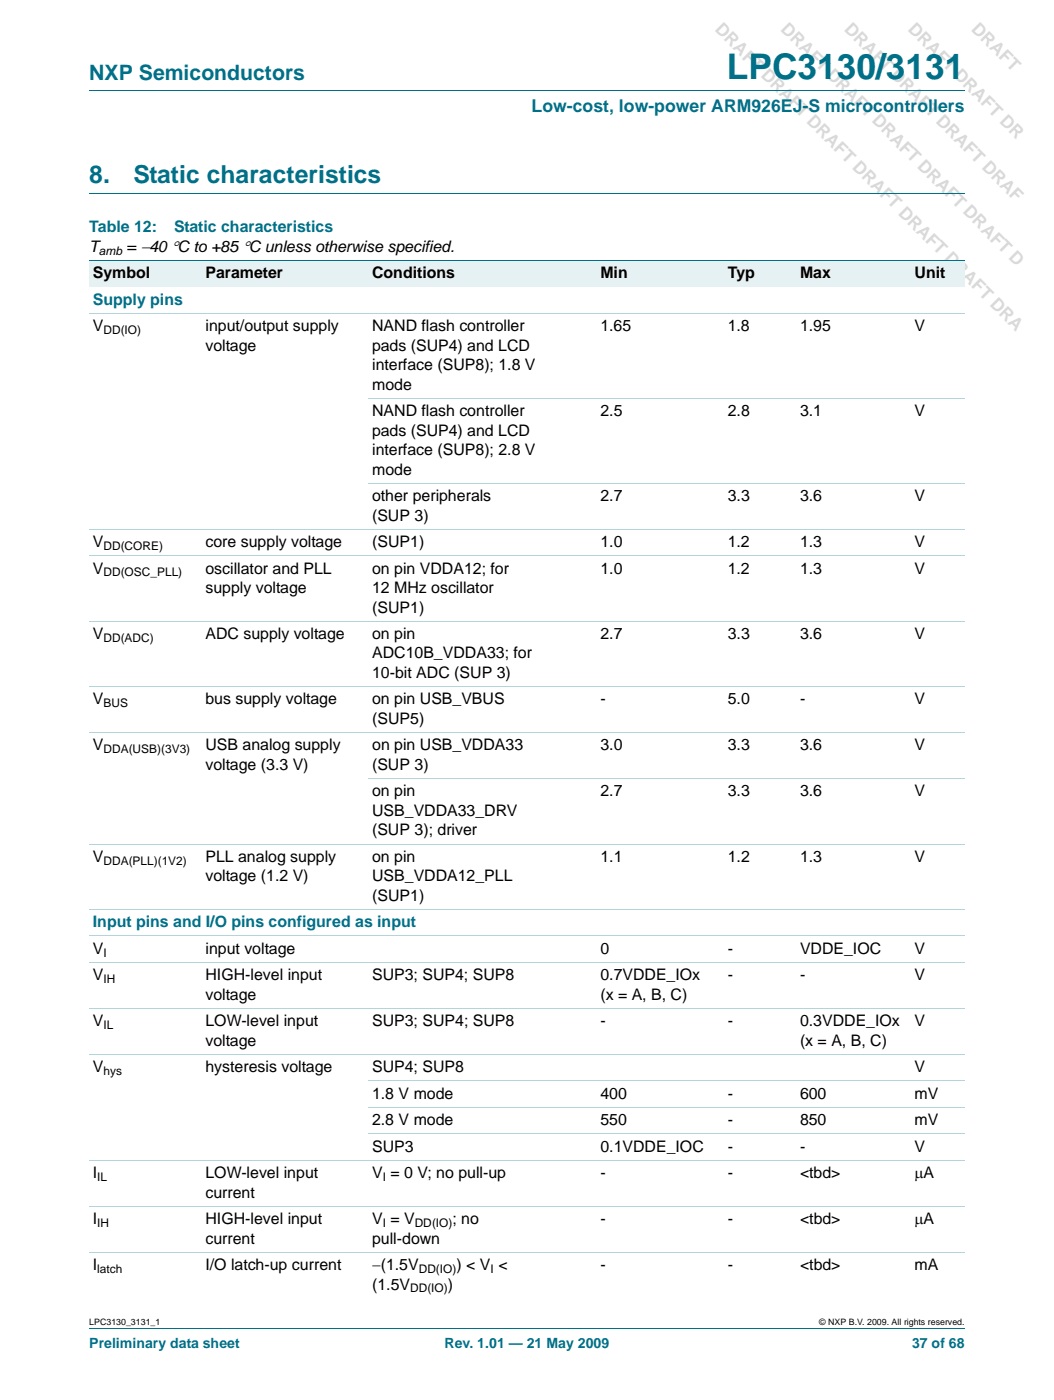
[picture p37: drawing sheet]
<svg xmlns="http://www.w3.org/2000/svg" width="210mm" height="279mm" viewBox="0 0 210 279" stroke-linecap="round" stroke-linejoin="round" font-family="sans-serif">
<defs><g id="words">
<text font-size="7" fill="#007088" x="145" y="15.8">LPC3130/3131</text>
<g font-size="4.9" fill="#007088">
<text x="17.8" y="36.6">8.</text>
<text x="26.6" y="36.6">Static characteristics</text>
</g>
<text font-size="4.2" fill="#007088" x="17.8" y="16">NXP Semiconductors</text>
<g font-size="3.5" fill="#d9d9d9">
<text x="142.5" y="6.1" transform="rotate(45 142.5 6.1)">DRAFT DRAFT DRAFT DRAFT DRAFT DRAFT DRA</text>
<text x="155.6" y="6.1" transform="rotate(45 155.6 6.1)">DRAFT DRAFT DRAFT DRAFT DRAFT D</text>
<text x="168.3" y="6.1" transform="rotate(45 168.3 6.1)">DRAFT DRAFT DRAFT DRAF</text>
<text x="180.9" y="6.1" transform="rotate(45 180.9 6.1)">DRAFT DRAFT DR</text>
</g>
<text font-size="3.5" fill="#007088" x="106" y="22.3">Low-cost, low-power ARM926EJ-S microcontrollers</text>
<g font-size="3.2" fill="#007088">
<text x="17.8" y="46.4">Table 12:</text>
<text x="34.8" y="46.4">Static characteristics</text>
<text x="18.5" y="60.9">Supply pins</text>
<text x="18.5" y="185">Input pins and I/O pins configured as input</text>
</g>
<g font-size="3.2">
<text x="17.8" y="50.3">T</text>
<text x="25.3" y="50.3">= −40 °C to +85 °C unless otherwise specified.</text>
<text x="18.5" y="55.6">Symbol</text>
<text x="41" y="55.6">Parameter</text>
<text x="74.2" y="55.6">Conditions</text>
<text x="119.8" y="55.6">Min</text>
<text x="145.2" y="55.6">Typ</text>
<text x="159.6" y="55.6">Max</text>
<text x="182.4" y="55.6">Unit</text>
<text x="18.5" y="66.1">V</text>
<text x="41" y="66.1">input/output supply</text>
<text x="41" y="70">voltage</text>
<text x="74.2" y="66.1">NAND flash controller</text>
<text x="74.2" y="70">pads (SUP4) and LCD</text>
<text x="119.8" y="66.1">1.65</text>
<text x="145.2" y="66.1">1.8</text>
<text x="159.6" y="66.1">1.95</text>
<text x="182.4" y="66.1">V</text>
<text x="74.2" y="73.9">interface (SUP8); 1.8 V</text>
<text x="74.2" y="77.8">mode</text>
<text x="74.2" y="83.1">NAND flash controller</text>
<text x="119.8" y="83.1">2.5</text>
<text x="145.2" y="83.1">2.8</text>
<text x="159.6" y="83.1">3.1</text>
<text x="182.4" y="83.1">V</text>
<text x="74.2" y="87">pads (SUP4) and LCD</text>
<text x="74.2" y="90.8">interface (SUP8); 2.8 V</text>
<text x="74.2" y="94.7">mode</text>
<text x="74.2" y="100">other peripherals</text>
<text x="119.8" y="100">2.7</text>
<text x="145.2" y="100">3.3</text>
<text x="159.6" y="100">3.6</text>
<text x="182.4" y="100">V</text>
<text x="74.2" y="103.9">(SUP 3)</text>
<text x="18.5" y="109.2">V</text>
<text x="41" y="109.2">core supply voltage</text>
<text x="74.2" y="109.2">(SUP1)</text>
<text x="119.8" y="109.2">1.0</text>
<text x="145.2" y="109.2">1.2</text>
<text x="159.6" y="109.2">1.3</text>
<text x="182.4" y="109.2">V</text>
<text x="18.5" y="114.5">V</text>
<text x="41" y="114.5">oscillator and PLL</text>
<text x="41" y="118.4">supply voltage</text>
<text x="74.2" y="114.5">on pin VDDA12; for</text>
<text x="74.2" y="118.4">12 MHz oscillator</text>
<text x="119.8" y="114.5">1.0</text>
<text x="145.2" y="114.5">1.2</text>
<text x="159.6" y="114.5">1.3</text>
<text x="182.4" y="114.5">V</text>
<text x="74.2" y="122.2">(SUP1)</text>
<text x="18.5" y="127.5">V</text>
<text x="41" y="127.5">ADC supply voltage</text>
<text x="74.2" y="127.5">on pin</text>
<text x="74.2" y="131.4">ADC10B_VDDA33; for</text>
<text x="119.8" y="127.5">2.7</text>
<text x="145.2" y="127.5">3.3</text>
<text x="159.6" y="127.5">3.6</text>
<text x="182.4" y="127.5">V</text>
<text x="74.2" y="135.3">10-bit ADC (SUP 3)</text>
<text x="18.5" y="140.6">V</text>
<text x="41" y="140.6">bus supply voltage</text>
<text x="74.2" y="140.6">on pin USB_VBUS</text>
<text x="119.8" y="140.6">-</text>
<text x="145.2" y="140.6">5.0</text>
<text x="159.6" y="140.6">-</text>
<text x="182.4" y="140.6">V</text>
<text x="18.5" y="149.8">V</text>
<text x="41" y="149.8">USB analog supply</text>
<text x="74.2" y="144.5">(SUP5)</text>
<text x="74.2" y="149.8">on pin USB_VDDA33</text>
<text x="119.8" y="149.8">3.0</text>
<text x="145.2" y="149.8">3.3</text>
<text x="159.6" y="149.8">3.6</text>
<text x="182.4" y="149.8">V</text>
<text x="41" y="153.6">voltage (3.3 V)</text>
<text x="74.2" y="153.6">(SUP 3)</text>
<text x="74.2" y="158.9">on pin</text>
<text x="119.8" y="158.9">2.7</text>
<text x="145.2" y="158.9">3.3</text>
<text x="159.6" y="158.9">3.6</text>
<text x="182.4" y="158.9">V</text>
<text x="74.2" y="166.7">(SUP 3); driver</text>
<text x="74.2" y="162.8">USB_VDDA33_DRV</text>
<text x="18.5" y="172">V</text>
<text x="41" y="172">PLL analog supply</text>
<text x="74.2" y="172">on pin</text>
<text x="119.8" y="172">1.1</text>
<text x="145.2" y="172">1.2</text>
<text x="159.6" y="172">1.3</text>
<text x="182.4" y="172">V</text>
<text x="41" y="175.9">voltage (1.2 V)</text>
<text x="74.2" y="179.7">(SUP1)</text>
<text x="74.2" y="175.9">USB_VDDA12_PLL</text>
<text x="18.5" y="190.3">V</text>
<text x="41" y="190.3">input voltage</text>
<text x="119.8" y="190.3">0</text>
<text x="145.2" y="190.3">-</text>
<text x="159.6" y="190.3">VDDE_IOC</text>
<text x="182.4" y="190.3">V</text>
<text x="18.5" y="195.6">V</text>
<text x="41" y="195.6">HIGH-level input</text>
<text x="74.2" y="195.6">SUP3; SUP4; SUP8</text>
<text x="119.8" y="195.6">0.7VDDE_IOx</text>
<text x="145.2" y="195.6">-</text>
<text x="159.6" y="195.6">-</text>
<text x="182.4" y="195.6">V</text>
<text x="41" y="199.5">voltage</text>
<text x="119.8" y="199.5">(x = A, B, C)</text>
<text x="18.5" y="204.8">V</text>
<text x="41" y="204.8">LOW-level input</text>
<text x="41" y="208.7">voltage</text>
<text x="74.2" y="204.8">SUP3; SUP4; SUP8</text>
<text x="119.8" y="204.8">-</text>
<text x="145.2" y="204.8">-</text>
<text x="159.6" y="204.8">0.3VDDE_IOx</text>
<text x="159.6" y="208.7">(x = A, B, C)</text>
<text x="182.4" y="204.8">V</text>
<text x="18.5" y="214">V</text>
<text x="41" y="214">hysteresis voltage</text>
<text x="74.2" y="214">SUP4; SUP8</text>
<text x="182.4" y="214">V</text>
<text x="74.2" y="219.2">1.8 V mode</text>
<text x="119.8" y="219.2">400</text>
<text x="145.2" y="219.2">-</text>
<text x="159.6" y="219.2">600</text>
<text x="182.4" y="219.2">mV</text>
<text x="74.2" y="224.5">2.8 V mode</text>
<text x="119.8" y="224.5">550</text>
<text x="145.2" y="224.5">-</text>
<text x="159.6" y="224.5">850</text>
<text x="182.4" y="224.5">mV</text>
<text x="74.2" y="229.8">SUP3</text>
<text x="119.8" y="229.8">0.1VDDE_IOC</text>
<text x="145.2" y="229.8">-</text>
<text x="159.6" y="229.8">-</text>
<text x="182.4" y="229.8">V</text>
<text x="18.5" y="235.1">I</text>
<text x="41" y="235.1">LOW-level input</text>
<text x="41" y="239">current</text>
<text x="74.2" y="235.1">V = 0 V; no pull-up</text>
<text x="119.8" y="235.1">-</text>
<text x="145.2" y="235.1">-</text>
<text x="159.6" y="235.1">&lt;tbd&gt;</text>
<text x="182.4" y="235.1">μA</text>
<text x="18.5" y="244.3">I</text>
<text x="41" y="244.3">HIGH-level input</text>
<text x="74.2" y="244.3">V = V</text>
<text x="90.3" y="244.3">; no</text>
<text x="119.8" y="244.3">-</text>
<text x="145.2" y="244.3">-</text>
<text x="159.6" y="244.3">&lt;tbd&gt;</text>
<text x="182.4" y="244.3">μA</text>
<text x="41" y="248.2">current</text>
<text x="74.2" y="248.2">pull-down</text>
<text x="18.5" y="253.5">I</text>
<text x="41" y="253.5">I/O latch-up current</text>
<text x="74.2" y="253.5">−(1.5V</text>
<text x="74.2" y="257.4">(1.5V</text>
<text x="89.3" y="257.4">)</text>
<text x="91.1" y="253.5">) &lt; V &lt;</text>
<text x="119.8" y="253.5">-</text>
<text x="145.2" y="253.5">-</text>
<text x="159.6" y="253.5">&lt;tbd&gt;</text>
<text x="182.4" y="253.5">mA</text>
</g>
<g font-size="2.8" fill="#007088">
<text x="17.8" y="269.1">Preliminary data sheet</text>
<text x="88.7" y="269.1">Rev. 1.01 — 21 May 2009</text>
<text x="181.9" y="269.1">37 of 68</text>
</g>
<g font-size="2.4">
<text x="19.7" y="50.8">amb</text>
<text x="20.6" y="66.7">DD(IO)</text>
<text x="20.6" y="109.7">DD(CORE)</text>
<text x="20.6" y="115">DD(OSC_PLL)</text>
<text x="20.6" y="128.1">DD(ADC)</text>
<text x="20.6" y="141.2">BUS</text>
<text x="20.6" y="150.3">DDA(USB)(3V3)</text>
<text x="20.6" y="172.6">DDA(PLL)(1V2)</text>
<text x="20.6" y="190.9">I</text>
<text x="20.6" y="196.2">IH</text>
<text x="20.6" y="205.4">IL</text>
<text x="20.6" y="214.5">hys</text>
<text x="19.4" y="235.7">IL</text>
<text x="76.3" y="235.7">I</text>
<text x="19.4" y="244.9">IH</text>
<text x="76.3" y="244.9">I</text>
<text x="82.7" y="244.9">DD(IO)</text>
<text x="19.4" y="254">latch</text>
<text x="81.8" y="257.9">DD(IO)</text>
<text x="83.5" y="254">DD(IO)</text>
<text x="97.9" y="254">I</text>
</g>
<g font-size="1.8">
<text x="17.8" y="264.5">LPC3130_3131_1</text>
<text x="163.4" y="264.5">© NXP B.V. 2009. All rights reserved.</text>
</g>
</g></defs>
<path d="M17.8 18.2h174.6M17.8 38.6h174.6M17.8 265.1h174.6" fill="none" stroke="#007088" stroke-width=".2"/>
<g fill="#e6f1f4">
<path d="M17.8 52h22.5v5.3h-22.5z"/>
<path d="M40.3 52h33.2v5.3h-33.2z"/>
<path d="M73.5 52h36v5.3h-36z"/>
<path d="M109.5 52h9.6v5.3h-9.6z"/>
<path d="M119.1 52h25.4v5.3h-25.4z"/>
<path d="M144.5 52h14.4v5.3h-14.4z"/>
<path d="M158.9 52h22.8v5.3h-22.8z"/>
<path d="M181.7 52h10.7v5.3h-10.7z"/>
</g>
<path d="M17.8 52h174.6" fill="none" stroke="#007088" stroke-width=".2"/>
<g fill="none" stroke="#b3d4db" stroke-width=".2">
<path d="M17.8 62.6h174.6M73.5 79.5h118.9M73.5 96.5h118.9M17.8 105.7h174.6M17.8 111h174.6M17.8 124h174.6M17.8 137.1h174.6M17.8 146.2h174.6M73.5 155.4h118.9M17.8 168.4h174.6M17.8 181.5h174.6M17.8 186.8h174.6"/>
<path d="M17.8 192.1h174.6M17.8 201.3h174.6M17.8 210.4h174.6M73.5 215.7h118.9M17.8 231.6h174.6M73.5 221h118.9M73.5 226.3h118.9M17.8 240.8h174.6M17.8 250h174.6"/>
</g>
<use href="#words"/>
</svg>
